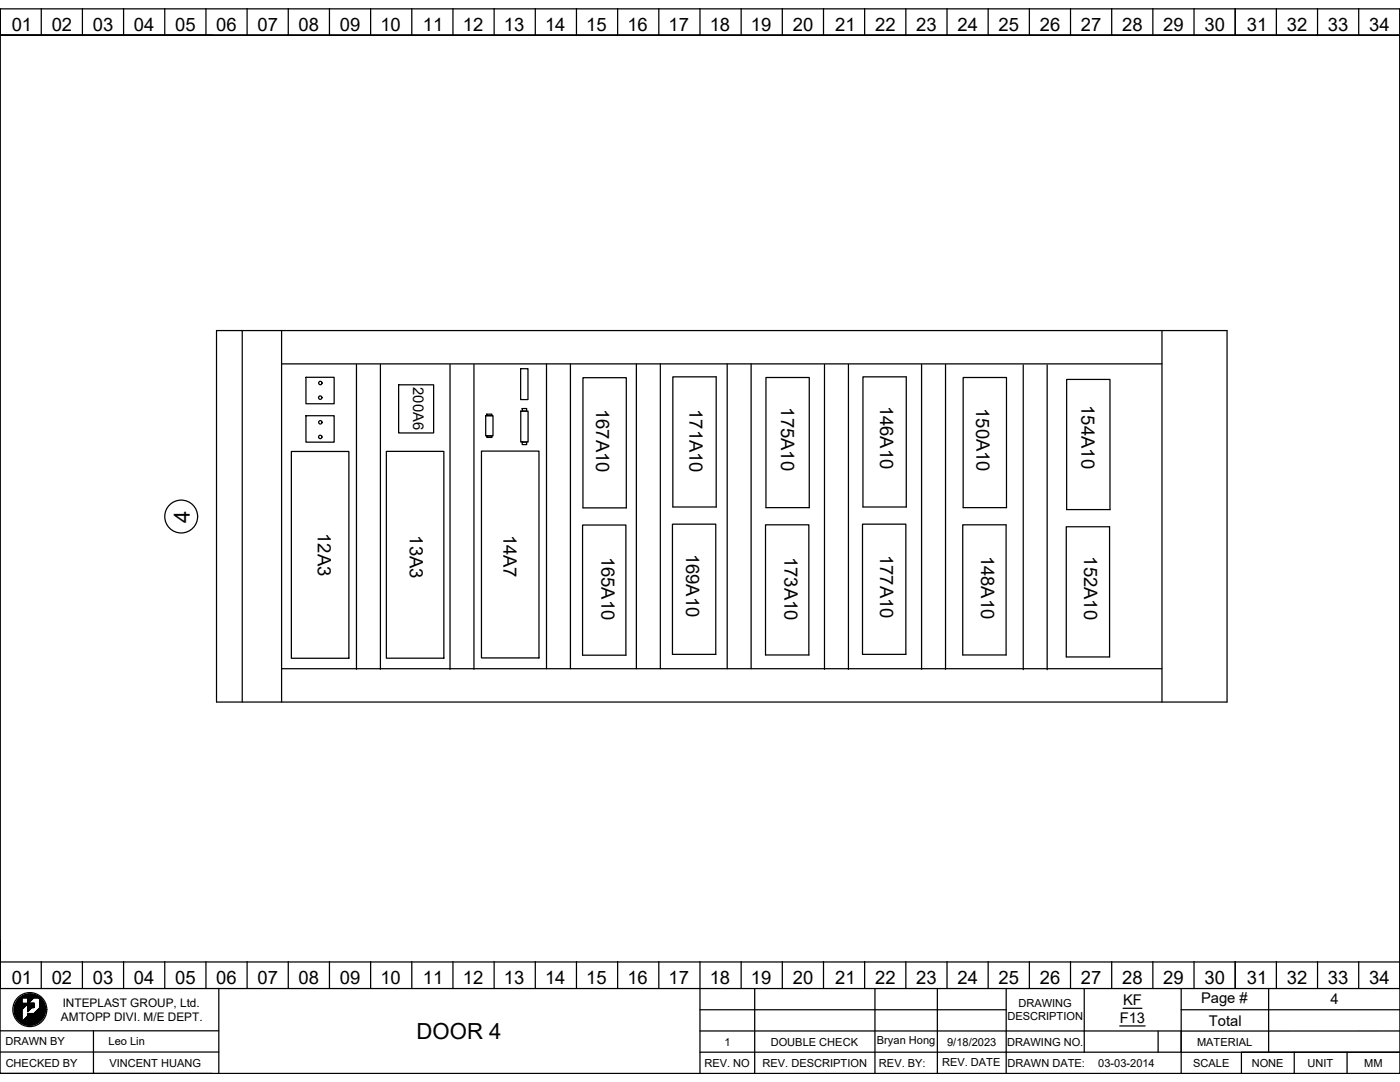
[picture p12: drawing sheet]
<svg xmlns="http://www.w3.org/2000/svg" width="279mm" height="216mm" viewBox="0 0 279 216" stroke-linecap="round" stroke-linejoin="round" font-family="sans-serif">
<defs><g id="words">
<g font-size="4.4">
<text x="37.9" y="104.3" transform="rotate(-90 37.9 104.3)">4</text>
<text x="83.1" y="207.3">DOOR 4</text>
</g>
<g font-size="3.7">
<text x="2.3" y="6.2">01</text>
<text x="10.3" y="6.2">02</text>
<text x="18.5" y="6.2">03</text>
<text x="26.7" y="6.2">04</text>
<text x="34.9" y="6.2">05</text>
<text x="43.2" y="6.2">06</text>
<text x="51.4" y="6.2">07</text>
<text x="59.6" y="6.2">08</text>
<text x="67.8" y="6.2">09</text>
<text x="75.9" y="6.2">10</text>
<text x="84.4" y="6.2">11</text>
<text x="92.4" y="6.2">12</text>
<text x="100.6" y="6.2">13</text>
<text x="108.8" y="6.2">14</text>
<text x="117" y="6.2">15</text>
<text x="125.2" y="6.2">16</text>
<text x="133.4" y="6.2">17</text>
<text x="141.6" y="6.2">18</text>
<text x="149.9" y="6.2">19</text>
<text x="158.2" y="6.2">20</text>
<text x="166.7" y="6.2">21</text>
<text x="174.7" y="6.2">22</text>
<text x="182.9" y="6.2">23</text>
<text x="191.1" y="6.2">24</text>
<text x="199.3" y="6.2">25</text>
<text x="207.5" y="6.2">26</text>
<text x="215.7" y="6.2">27</text>
<text x="223.9" y="6.2">28</text>
<text x="232.2" y="6.2">29</text>
<text x="240.4" y="6.2">30</text>
<text x="248.8" y="6.2">31</text>
<text x="256.8" y="6.2">32</text>
<text x="265" y="6.2">33</text>
<text x="273.2" y="6.2">34</text>
<text x="119" y="81.6" transform="rotate(90 119 81.6)">167A10</text>
<text x="137.6" y="81.6" transform="rotate(90 137.6 81.6)">171A10</text>
<text x="155.9" y="81.3" transform="rotate(90 155.9 81.3)">175A10</text>
<text x="175.7" y="80.9" transform="rotate(90 175.7 80.9)">146A10</text>
<text x="194.8" y="81.4" transform="rotate(90 194.8 81.4)">150A10</text>
<text x="215.9" y="80.9" transform="rotate(90 215.9 80.9)">154A10</text>
<text x="63.4" y="106.4" transform="rotate(90 63.4 106.4)">12A3</text>
<text x="81.8" y="106.8" transform="rotate(90 81.8 106.8)">13A3</text>
<text x="100.5" y="106.7" transform="rotate(90 100.5 106.7)">14A7</text>
<text x="120.1" y="111.1" transform="rotate(90 120.1 111.1)">165A10</text>
<text x="137" y="110.5" transform="rotate(90 137 110.5)">169A10</text>
<text x="156.6" y="111.1" transform="rotate(90 156.6 111.1)">173A10</text>
<text x="175.7" y="110.7" transform="rotate(90 175.7 110.7)">177A10</text>
<text x="195.8" y="110.9" transform="rotate(90 195.8 110.9)">148A10</text>
<text x="216.4" y="111" transform="rotate(90 216.4 111)">152A10</text>
<text x="2.3" y="196.4">01</text>
<text x="10.3" y="196.4">02</text>
<text x="18.5" y="196.4">03</text>
<text x="26.7" y="196.4">04</text>
<text x="34.9" y="196.4">05</text>
<text x="43.2" y="196.4">06</text>
<text x="51.4" y="196.4">07</text>
<text x="59.6" y="196.4">08</text>
<text x="67.8" y="196.4">09</text>
<text x="75.9" y="196.4">10</text>
<text x="84.4" y="196.4">11</text>
<text x="92.4" y="196.4">12</text>
<text x="100.6" y="196.4">13</text>
<text x="108.8" y="196.4">14</text>
<text x="117" y="196.4">15</text>
<text x="125.2" y="196.4">16</text>
<text x="133.4" y="196.4">17</text>
<text x="141.6" y="196.4">18</text>
<text x="149.9" y="196.4">19</text>
<text x="158.2" y="196.4">20</text>
<text x="166.7" y="196.4">21</text>
<text x="174.7" y="196.4">22</text>
<text x="182.9" y="196.4">23</text>
<text x="191.1" y="196.4">24</text>
<text x="199.3" y="196.4">25</text>
<text x="207.5" y="196.4">26</text>
<text x="215.7" y="196.4">27</text>
<text x="223.9" y="196.4">28</text>
<text x="232.2" y="196.4">29</text>
<text x="240.4" y="196.4">30</text>
<text x="248.8" y="196.4">31</text>
<text x="256.8" y="196.4">32</text>
<text x="265" y="196.4">33</text>
<text x="273.2" y="196.4">34</text>
</g>
<g font-size="2.9">
<text x="82.4" y="77.3" transform="rotate(90 82.4 77.3)">200A6</text>
<text x="224.1" y="200.6">KF</text>
<text x="239.7" y="200.1">Page #</text>
<text x="265.5" y="200.4">4</text>
<text x="223.5" y="204.1">F13</text>
<text x="241.3" y="204.6">Total</text>
</g>
<g font-size="2.4">
<text x="12.2" y="203.7">AMTOPP DIVI. M/E DEPT.</text>
<text x="12.5" y="200.9">INTEPLAST GROUP, Ltd.</text>
</g>
<g font-size="2.2">
<text x="201.1" y="203.6">DESCRIPTION</text>
<text x="203.2" y="200.9">DRAWING</text>
<text x="1.1" y="208.6">DRAWN BY</text>
<text x="21.7" y="208.6">Leo Lin</text>
<text x="144.6" y="208.6">1</text>
<text x="153.8" y="208.6">DOUBLE CHECK</text>
<text x="175" y="208.4">Bryan Hong</text>
<text x="189" y="208.6">9/18/2023</text>
<text x="201" y="208.6">DRAWING NO.</text>
<text x="238.9" y="208.6">MATERIAL</text>
<text x="1.1" y="212.8">CHECKED BY</text>
<text x="21.8" y="212.8">VINCENT HUANG</text>
<text x="140.6" y="212.9">REV. NO</text>
<text x="152.2" y="212.9">REV. DESCRIPTION</text>
<text x="175.4" y="212.9">REV. BY:</text>
<text x="188" y="212.6">REV. DATE</text>
<text x="201.1" y="212.9">DRAWN DATE:</text>
<text x="219.2" y="212.9">03-03-2014</text>
<text x="238.1" y="212.9">SCALE</text>
<text x="249.8" y="212.9">NONE</text>
<text x="260.9" y="212.8">UNIT</text>
<text x="272.3" y="212.9">MM</text>
</g>
</g></defs>
<g fill="none" stroke="#000" stroke-width=".25">
<path d="M0 1.8h279.4v212.4h-279.4zM0 7v-5.2v190.1v-4.2M8.2 1.7v5.3M16.4 1.7v5.3M24.7 1.7v5.3M32.9 1.7v5.3M41.1 1.7v5.3M42.4 7h-42.4h279.4M49.3 1.7v5.3M57.5 1.7v5.3M65.7 1.7v5.3M74 1.7v5.3"/>
<path d="M82.2 1.7v5.3M90.4 1.7v5.3M98.6 1.7v5.3M106.8 1.7v5.3M115 1.7v5.3M123.3 1.7v5.3M131.5 1.7v5.3M139.7 1.7v5.3M147.9 1.7v5.3M156.1 1.7v5.3M164.3 1.7v5.3M172.6 1.7v5.3"/>
<path d="M180.8 1.7v5.3M189 1.7v5.3M197.2 1.7v5.3M205.4 1.7v5.3M213.6 1.7v5.3M221.9 1.7v5.3M230.1 1.7v5.3M238.3 1.7v5.3M246.5 1.7v5.3M254.7 1.7v5.3M262.9 1.7v5.3M271.2 1.7v5.3"/>
<path d="M279.4 1.8v195.5h-279.4v-5.4h279.4M43.2 66h201.7v74.1h-201.7zM48.3 66v74.1M56.2 66v74.1M56.2 72.6h175.7M61.1 75.3h5.6v5.3h-5.6zM71.1 72.7v60.9M75.9 72.7v60.9M79.6 76.8h6.9v9.6h-6.9zM89.8 72.7v60.9M94.6 72.7v60.9M103.9 73.6h1.5v6.1h-1.5z"/>
<path d="M109.1 72.6v60.8M113.8 72.6v60.8M127 72.6v60.8M131.8 72.6v60.8M134.3 75.2h8.6l.1 26h-8.7zM145.1 72.6v60.8M149.9 72.6v60.8M164.5 72.7v60.9M169.3 72.7v60.9M183.9 72.7v60.9M188.7 72.7v60.9M204.2 72.8v60.8"/>
<path d="M209 72.8v60.8M231.9 66v74.1M58.2 90.1h11.4v41.2h-11.4zM61.1 83h5.6v5.2h-5.6zM77.1 90.1h11.5v41.2h-11.5zM96.1 90h11.5v41.3h-11.5zM96.9 82.9h1.5v4.1h-1.5zM97.1 82.6h1.1v.3h-1.1zM97.1 87h1.1v.3h-1.1zM103.9 82h1.5v6.2h-1.5zM104.2 81.5h.9v.5h-.9zM104.2 88.2h.9v.5h-.9z"/>
<path d="M116.3 104.8h8.6v25.9h-8.6zM125 101.3v-25.9h-8.7v25.9h8.7M161.5 101.3v-26h-8.6v26h8.6M180.9 101.2v-26h-8.7v26h8.7M200.9 101.3v-26h-8.7v26h8.7M221.5 101.7v-26h-8.6v26h8.7M56.2 133.4h175.7M142.8 130.6v-26h-8.6v26h8.7M161.4 130.7v-26h-8.6v26h8.7M180.8 130.6v-26h-8.7v26h8.7M200.8 130.7v-26h-8.7v26h8.7M221.4 131.1v-26h-8.6v26h8.7"/>
<path d="M4 199.1l-.4 .4M4.2 198.9l-.8 .8M4.3 198.9h1.2v1.3h-1.2zM4.4 199.2l-1.5 1.5M4.4 199.3l-1.5 1.5M4.4 199.4l-1.5 1.5M4.4 199.4l-1.5 1.6M4.4 199.5l-1.5 1.5M4.4 199.6l-1.5 1.5M4.4 199.7l-1.6 1.5M4.4 199.7l-1.6 1.6M4.4 199.8l-1.6 1.5"/>
<path d="M4.4 199.9l-1.6 1.5M4.4 199.9l-1.6 1.6M4.4 200l-1.6 1.6M4.4 198.7l-1.2 1.2M4.6 198.7l-1.4 1.4M4.7 198.6l-1.6 1.6M4.8 198.6l-1.7 1.7M4.9 198.5l-1.9 1.9M5.1 198.4l-2.1 2.1M5.2 198.4l-.7 .7M5.3 198.4l-.7 .7M5.4 198.4l-.7 .7"/>
<path d="M5.5 198.4l-.8 .7M5.6 198.4l-.8 .7M5.6 198.4l-.7 .7M5.7 198.3l-.8 .8M5.8 198.3l-.8 .8M5.8 198.3l-.7 .8M5.9 198.3l-.8 .8M6 198.3l-.8 .8M6.1 198.3l-.8 .8M6.2 198.3l-.8 .8M6.2 198.4l-.7 .7M6.3 198.4l-.7 .7"/>
<path d="M6.4 198.4l-.8 .8M6.5 198.4l-.9 .9M6.6 198.4l-1 1M6.7 198.4l-1.1 1.1M6.7 198.4l-1.1 1.2M6.8 198.4l-1.2 1.3M6.8 198.5l-1.2 1.2M6.9 198.5l-1.3 1.3M6.9 198.5l-1.3 1.4M7 198.5l-1.4 1.4M7 198.5l-1.4 1.5M7.1 198.5l-1.5 1.6"/>
<path d="M7.1 198.6l-1.5 1.5M7.2 198.6l-1.6 1.6M7.2 198.6l-4.1 4.1M7.3 198.6l-.5 .5M7.3 198.7l-.4 .4M7.4 198.7l-.5 .4M7.4 198.7l-.4 .4M7.5 198.7l-.4 .4M7.5 198.8l-.3 .3M7.6 198.8l-.3 .3M7.7 198.9l-.4 .2M7.7 198.9l-.2 .2"/>
<path d="M7.8 198.9l-.2 .2M7.8 199l-.1 .1M7.9 199.3l.2-.1-.2 .2M7.9 199l-.2 .2M7.9 199.5l.3-.2-.3 .3M8 199.1l-.2 .1M8 199.1l-.2 .2M8.1 199.2l-.2 .3M8.2 199.3l-.3 .4M8.2 191.9v5.3M8.3 199.4l-.4 .3M8.3 199.4l-.4 .4"/>
<path d="M8.3 199.4l-.4 .5M8.4 199.5l-.5 .4M8.4 199.5l-.5 .5M8.5 199.6l-.6 .6M8.5 199.7l-.6 .6M8.6 199.8l-.7 .6M8.6 199.8l-.7 .7M8.6 199.8l-.7 .8M8.6 199.9l-.7 .7M8.7 199.9l-.8 .8M8.7 200l-.8 .8M16.4 191.9v5.3"/>
<path d="M24.7 191.9v5.3M32.9 191.9v5.3M41.1 191.9v5.3M43.7 197.2v17M49.3 191.9v5.3M57.5 191.9v5.3M65.7 191.9v5.3M74 191.9v5.3M82.2 191.9v5.3M90.4 191.9v5.3M98.6 191.9v5.3M106.8 191.9v5.3"/>
<path d="M115 191.9v5.3M123.3 191.9v5.3M131.5 191.9v5.3M139.7 191.9v22.3M147.9 191.9v5.3M150.6 197.3v16.9M156.1 191.9v5.3M164.3 191.9v5.3M172.6 191.9v5.3M174.6 197.3v16.9M180.8 191.9v5.3M187.1 197.3v16.9"/>
<path d="M189 191.9v5.3M197.2 191.9v5.3M200.8 197.3v16.9M205.4 191.9v5.3M213.6 191.9v5.3M216.4 197.3v8.4h19.3M221.9 191.9v5.3M230.1 191.9v5.3M235.7 197.3v16.9M238.3 191.9v5.3M246.5 191.9v5.3M253.2 197.3v12.7"/>
<path d="M254.7 191.9v5.3M262.9 191.9v5.3M271.2 191.9v5.3M0 209.9h43.7M0 205.7h43.7M0 214.2h42.4M4.3 201.5l2.5-2.6h.8l.4 .2 .1 1.9-1.3 1.3h-1.3v.4l-1.2 1.3zM4.4 201.5l-1.3 1.3M4.4 201.6l-1.2 1.2M4.4 201.6l-1.2 1.3M4.4 201.7l-1.2 1.2M4.4 202l-1.1 1.1"/>
<path d="M4.4 202.1l-1 1.1M4.4 202.3l-1 1M4.4 202.4l-.9 .9M4.4 202.5l-.9 .9M4.4 202.9l-.7 .7M4.4 203.2l-.6 .5M4.4 200.1l-1.6 1.5M4.4 200.1l-1.6 1.6M4.4 200.2l-1.5 1.6M4.4 200.3l-1.5 1.5M4.4 201.8l-1.2 1.2M4.4 201.9l-1.2 1.1"/>
<path d="M4.4 201.9l-1.1 1.1M4.4 202.2l-1 1M4.4 202.6l-.8 .8M4.4 202.7l-.8 .8M4.4 202.8l-.8 .7M4.4 202.8l-.7 .8M4.4 203l-.7 .6M4.4 203l-.6 .7M4.4 203.1l-.6 .6M4.4 203.2l-.5 .6M4.4 203.3l-.5 .5M4.4 203.4l-.5 .4"/>
<path d="M4.4 203.4l-.4 .5M4.4 203.5l-.4 .4 .4-.3M4.4 203.6l-.3 .4M4.4 203.7l-.3 .3M4.5 200.3l-1.6 1.6M4.6 200.3l-1.7 1.7M4.7 200.3l-1.8 1.8M4.8 200.3l-1.9 1.9M4.9 200.3l-2 1.9M4.9 200.3l-2 2M5 200.3l-2 2M5.1 200.3l-2.1 2.1"/>
<path d="M5.2 200.3l-2.2 2.2M5.3 200.3l-2.3 2.2M5.3 200.3l-2.3 2.3M5.4 200.3l-2.3 2.3M5.5 200.3l-2.4 2.4M5.6 200.2h-.1M5.6 202.2v.1M5.7 200.2l-.2 .1M5.7 202.2l-.1 .1M5.7 200.3l-.1 .1M5.7 202.2l-.1 .2M5.7 200.2l-.2 .2"/>
<path d="M5.8 200.3l-.2 .2M5.8 202.2l-.2 .3M5.8 200.2l-.3 .3M5.9 202.2l-.3 .3M5.9 200.2l-.4 .3M5.9 200.3l-.3 .3M5.9 202.2l-.3 .4M6 200.2l-.5 .4M6 200.3l-.4 .4M6 202.2l-1.8 1.8 .2-.2M6 200.3l-.4 .5M6 200.2l-.5 .5"/>
<path d="M6.1 202.2l-1.8 1.9M6.1 200.2l-.6 .6M6.2 202.2l-1.9 1.9M6.2 200.3l-.6 .6M6.2 200.2l-.7 .6M6.2 200.3l-.6 .7M6.3 200.2l-.8 .7M6.3 202.2l-1.9 1.9M6.3 200.3l-.7 .7M6.3 200.2l-.8 .8M6.4 202.2l-2 2M6.4 200.3l-.8 .8"/>
<path d="M6.4 200.2l-.9 .9M6.4 202.2l-1.9 2 2-2M6.5 200.3l-.9 .9M6.5 200.2l-1 .9M6.6 200.2l-1.1 1M6.6 202.2l-2 2M6.6 200.3l-1 1M6.6 202.2l-2 2.1M6.6 200.2l-1.1 1.1M6.7 200.3l-1.1 1.1M6.7 202.2l-2 2.1M6.7 200.2l-1.2 1.2"/>
<path d="M6.7 200.3l-1.1 1.2M6.7 200.4l-1.1 1.2M6.7 200.5l-1.1 1.2M6.7 200.6l-1.1 1.1M6.7 200.6l-1.1 1.2M6.7 201v.1M6.8 200.2l-1.3 1.2M6.8 200.2h-1.3v1.7l1.2-1.2M6.8 200.6l-.4 .4h.4M6.8 200.2v.8M6.8 200.3l-1.3 1.2M6.8 200.3l-1.3 1.3"/>
<path d="M6.8 200.4l-1.3 1.3M6.8 200.5l-1.3 1.2M6.8 200.5l-1.3 1.3M6.8 200.7l-.4 .4M6.8 200.8l-.3 .3M6.8 200.9l-.2 .2M6.8 201h.1M7.9 200.1l.5-.5-.5 .5M8.5 203.3l-.7 .7M8.6 203.1l-1 1M8.7 202.9l-1.3 1.3M8.7 200.1l-.8 .8"/>
<path d="M8.8 200.1l-.9 .9M8.8 202.8l-1.5 1.5M8.8 200.2l-.9 .8M8.8 200.2l-4.1 4.1M8.8 200.2l-4 4.1M8.8 202.7l-1.6 1.6M8.8 200.3l-4 4M8.9 200.3l-4.1 4.1M8.9 202.5l-1.9 1.9M8.9 200.4l-4 4M8.9 202.4l-2 2M8.9 200.5l-3.9 3.9"/>
<path d="M8.9 202.3l-2.1 2.1M9 200.6l-3.9 3.9M9 200.7l-3.8 3.8M9 202.2l-2.3 2.3M9 200.8l-3.7 3.7M9 202.1l-2.4 2.4M9 200.9l-3.6 3.6M9 202l-2.5 2.5M9 201l-3.5 3.5M9 201.9l-2.6 2.6M9 201.1l-3.4 3.4M9 201.8l-2.7 2.7"/>
<path d="M9.1 201.1l-3.5 3.5M9.1 201.2l-3.4 3.4M9.1 201.7l-2.9 2.9M9.1 201.3l-3.3 3.3M9.1 201.6l-3 3M9.1 201.4l-3.2 3.2M9.1 201.5l-3.1 3.1M18.7 205.7v8.5M139.7 201.5h61.1M139.7 205.7h76.7v4.3M139.7 210h96M223.5 204.7h5"/>
<path d="M224.1 201.2h3.8M231.1 205.7v4.3M235.7 201.5h43.7M258.3 210h-10.5v4.2M268.8 210h-10.5v4.2M279.4 205.7h-43.7v4.3h43.7h-10.6v4.2"/>
<circle cx="63.9" cy="79.3" r=".34"/>
<circle cx="63.9" cy="76.4" r=".34"/>
<circle cx="63.9" cy="87.2" r=".34"/>
<circle cx="63.9" cy="84.3" r=".34"/>
<circle cx="36.2" cy="103.1" r="3.3"/>
<circle cx="6" cy="201.5" r="3.4"/>
</g>
<use href="#words"/>
</svg>
